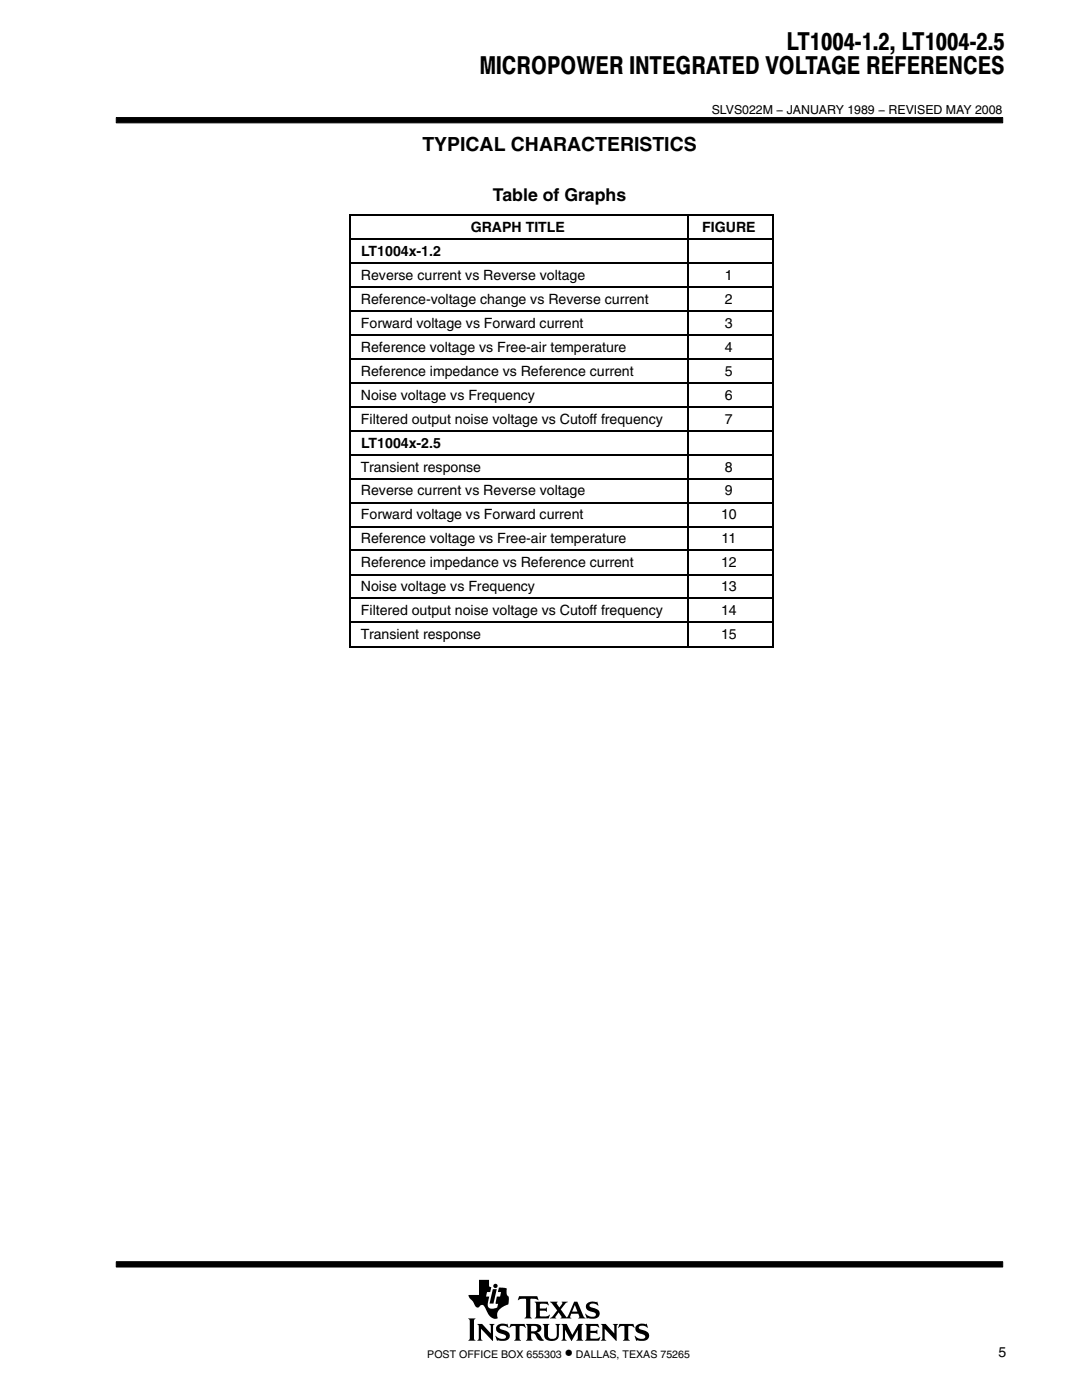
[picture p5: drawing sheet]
<svg xmlns="http://www.w3.org/2000/svg" width="216mm" height="279mm" viewBox="0 0 216 279" stroke-linecap="round" stroke-linejoin="round" font-family="sans-serif">
<defs><g id="words">
<g font-size="4.9">
<text x="156.9" y="9.9">LT1004-1.2, LT1004-2.5</text>
<text x="95.7" y="14.8">MICROPOWER INTEGRATED VOLTAGE REFERENCES</text>
</g>
<text font-size="3.9" x="84.3" y="30.2">TYPICAL CHARACTERISTICS</text>
<g font-size="3.5">
<text x="98.4" y="40.1">Table of Graphs</text>
<text x="112.7" y="271">•</text>
</g>
<g font-size="2.8">
<text x="93.9" y="46.3">GRAPH TITLE</text>
<text x="140.1" y="46.3">FIGURE</text>
<text x="72" y="51.1">LT1004x-1.2</text>
<text x="72" y="55.8">Reverse current vs Reverse voltage</text>
<text x="144.7" y="55.8">1</text>
<text x="72" y="60.6">Reference-voltage change vs Reverse current</text>
<text x="72" y="65.4">Forward voltage vs Forward current</text>
<text x="144.7" y="60.6">2</text>
<text x="144.7" y="65.4">3</text>
<text x="72" y="70.2">Reference voltage vs Free-air temperature</text>
<text x="144.7" y="70.2">4</text>
<text x="72" y="75">Reference impedance vs Reference current</text>
<text x="144.7" y="75">5</text>
<text x="72" y="79.8">Noise voltage vs Frequency</text>
<text x="144.7" y="79.8">6</text>
<text x="72" y="84.5">Filtered output noise voltage vs Cutoff frequency</text>
<text x="72" y="89.3">LT1004x-2.5</text>
<text x="144.7" y="84.5">7</text>
<text x="72" y="94.1">Transient response</text>
<text x="144.7" y="94.1">8</text>
<text x="72" y="98.9">Reverse current vs Reverse voltage</text>
<text x="144.7" y="98.9">9</text>
<text x="72" y="103.7">Forward voltage vs Forward current</text>
<text x="143.9" y="103.7">10</text>
<text x="72" y="108.4">Reference voltage vs Free-air temperature</text>
<text x="72" y="113.2">Reference impedance vs Reference current</text>
<text x="143.9" y="113.2">12</text>
<text x="144" y="108.4">11</text>
<text x="72" y="118">Noise voltage vs Frequency</text>
<text x="143.9" y="118">13</text>
<text x="72" y="122.8">Filtered output noise voltage vs Cutoff frequency</text>
<text x="143.9" y="122.8">14</text>
<text x="72" y="127.6">Transient response</text>
<text x="143.9" y="127.6">15</text>
<text x="199.2" y="270.8">5</text>
</g>
<text font-size="2.5" x="142" y="22.7">SLVS022M − JANUARY 1989 − REVISED MAY 2008</text>
<g font-size="2.1">
<text x="85.3" y="271">POST OFFICE BOX 655303</text>
<text x="114.9" y="271">DALLAS, TEXAS 75265</text>
</g>
</g></defs>
<g fill="#000" stroke="#000" stroke-width=".2">
<path d="M23.2 23.5h176.9v1h-176.9z" fill-rule="evenodd"/>
<path d="M23.2 251.8h176.9v1.1h-176.9z" fill-rule="evenodd"/>
</g>
<g fill="#000">
<path d="M98.3 257.3h.8l-.6 2.9h-.8z"/>
<path d="M93.4 263.1h1.5l-.3 .4v3.7l.3 .4h-1.5l.3-.4v-3.7z" fill-rule="evenodd"/>
<path d="M95.2 264.2h1l1.7 1.9v-1.5l-.3-.4h1.1l-.3 .4v3l-2.4-2.4v2l.3 .4h-1.1l.3-.6v-2.3z" fill-rule="evenodd"/>
<path d="M95.6 255.4h2v1.3l.4 .2-.2 1h-.6l-.2 .9h.6l-.3 1.2 .1 .7a.9 .9 0 0 0 1.2 .4l.6-.1 .2-.8-.5-.1 .2-1.3h.7l.2-.9h-.7l.3-1 1.5 .2v1.1l.2 .4 .2 .2v.7a.81 .81 0 0 1-.6 1 2.73 2.73 0 0 0-1.7 1.7l.1 .9h-.1a1.81 1.81 0 0 1-2.1-1.5l-.3-.6a.7 .7 0 0 0-.6-.6 .7 .7 0 0 0-.7 .5 1.12 1.12 0 0 1-1.1-1l-.7-.8-.2-.7h2.1z" fill-rule="evenodd"/>
<path d="M99.2 264.6a1.71 1.71 0 0 1 1.7-.4l.2 .1 .1-.1 .3 .8-.6-.3-.8-.1a.41 .41 0 0 0-.4 .5 .41 .41 0 0 0 .5 .3 1.29 1.29 0 0 1 1.5 1.4 1.08 1.08 0 0 1-1.2 .8l-1.1-.1-.2 .1-.4-1 .8 .5 .5 .1 .6-.1 .3-.2a.72 .72 0 0 0-.9-.7 .99 .99 0 0 1-1-.5 .99 .99 0 0 1 .1-1.1z" fill-rule="evenodd"/>
<path d="M101.9 264.2h2.8l.2 .8-.7-.4h-.4l-.1 .2v2.4l.3 .4h-1.4l.3-.4v-2.4l-.1-.2h-.5l-.7 .4z" fill-rule="evenodd"/>
<path d="M103.6 258.7h3.6l.2 .8-.4-.3-1.2 .1v3.5l.3 .3h-1.4l.2-.2 .1-.3v-3.2l-.1-.2h-.8l-.7 .3z" fill-rule="evenodd"/>
<path d="M104.9 264.2h1.9a.9 .9 0 0 1 1 .4 .9 .9 0 0 1 0 1.1l-.7 .2 .5 .4 .9 1.2a1.2 1.2 0 0 1-1.6-1l-.3-.3-.6-.1v1l.3 .5h-1.4l.3-.6v-2.3z" fill-rule="evenodd"/>
<path d="M106.7 259.8h2.6l.1 .7-.5-.3-1.2 .1v.8h1.1l.3-.2v.9l-.4-.2h-1v1l.2 .1h1.2l.5-.3h.1l-.2 .7h-2.8l.3-.5v-2.3z" fill-rule="evenodd"/>
<path d="M108.3 264.2h1.3l-.3 .4v2a.65 .65 0 0 0 .7 .6h.6l.4-.4 .1-2.1-.3-.5h1l-.3 .4v1.8a1.54 1.54 0 0 1-2.4 1l-.5-.7v-2.1z" fill-rule="evenodd"/>
<path d="M112 264.2h1.1l1.1 2.2 1.2-2.2h1l-.3 .4v2.6l.3 .4h-1.4l.3-.4v-1.8l-1.3 2.2-1.3-2.2v1.7l.4 .5h-1.1l.3-.6v-2.3z" fill-rule="evenodd"/>
<path d="M109.7 259.8h1.6l-.2 .3 .5 .8 .6-.8-.1-.3h1.2l-.4 .3-1 1.2 1.2 1.6 1.5-3.1h.6l1.2 2.9 .4 .4-1.4-.1a.22 .22 0 0 0 .2-.1 .22 .22 0 0 0 0-.3l-.2-.4h-1.4l-.2 .7 .2 .2h-2.2l.2-.3-.5-.9-.7 .9 .2 .3h-1.3l.6-.4 .9-1.2z" fill-rule="evenodd"/>
<path d="M117.1 260.2a2.08 2.08 0 0 1 1.9-.3l.2-.2 .1 .9a1.22 1.22 0 0 0-1.7-.1 .82 .82 0 0 0 .9 .6 1.06 1.06 0 0 1 1.2 1.1 1.06 1.06 0 0 1-1.2 1l-1.2-.1-.2 .1-.3-1 .8 .5 .8 .1a.46 .46 0 0 0 .5-.5 .46 .46 0 0 0-.5-.4l-.2-.1a1.11 1.11 0 0 1-1.2-1.5z" fill-rule="evenodd"/>
<path d="M116.7 264.2h2.6l.2 .8-.6-.4-1.1 .1v.9h1.1l.3-.2v.9l-.4-.3h-1v1.1l1.3 .1 .7-.4-.3 .8h-2.8l.3-.4v-2.6z" fill-rule="evenodd"/>
<path d="M119.9 264.2h1l1.7 1.9v-1.5l-.3-.4h1l-.3 .4v3l-2.3-2.4v2l.3 .4h-1.1l.3-.4v-2.6z" fill-rule="evenodd"/>
<path d="M123.6 264.2h2.8l.2 .8-.6-.4h-.5l-.1 .2v2.4l.3 .4h-1.4l.3-.4v-2.4l-.1-.2h-.5l-.7 .4z" fill-rule="evenodd"/>
<path d="M127 264.6a1.74 1.74 0 0 1 1.6-.4l.3 .1 .1-.1 .3 .8h-.1a1.2 1.2 0 0 0-1.7-.1 1.47 1.47 0 0 0 1.3 .7 1.03 1.03 0 0 1 .7 1.2 1.03 1.03 0 0 1-1.2 .8l-1.1-.1-.2 .1-.4-1 .9 .5 .9 .1a.45 .45 0 0 0 .4-.6 .45 .45 0 0 0-.6-.3l-.2-.1a1.11 1.11 0 0 1-1.2-1.4z" fill-rule="evenodd"/>
<circle cx="98.9" cy="256.6" r=".43"/>
</g>
<g fill="#fff">
<path d="M114.7 260.4l.5 1.4h-1z"/>
<path d="M106 264.7l.6-.1a.56 .56 0 0 1 .6 .5 .56 .56 0 0 1-.6 .6h-.6z" fill-rule="evenodd"/>
</g>
<g fill="none" stroke="#000" stroke-width=".32">
<path d="M69.6 42.9h84.8M69.6 47.7h84.8M69.6 52.5h84.8M69.6 57.3h84.8M69.8 42.8v86.5M137.3 42.8v86.5M154.2 42.8v86.5M69.6 62h84.8M69.6 66.8h84.8M69.6 71.6h84.8M69.6 76.4h84.8M69.6 81.2h84.8"/>
<path d="M69.6 86h84.8M69.6 90.7h84.8M69.6 95.5h84.8M69.6 100.3h84.8M69.6 105.1h84.8M69.6 109.9h84.8M69.6 114.7h84.8M69.6 119.4h84.8M69.6 124.2h84.8M69.6 129.1h84.8"/>
</g>
<use href="#words"/>
</svg>
